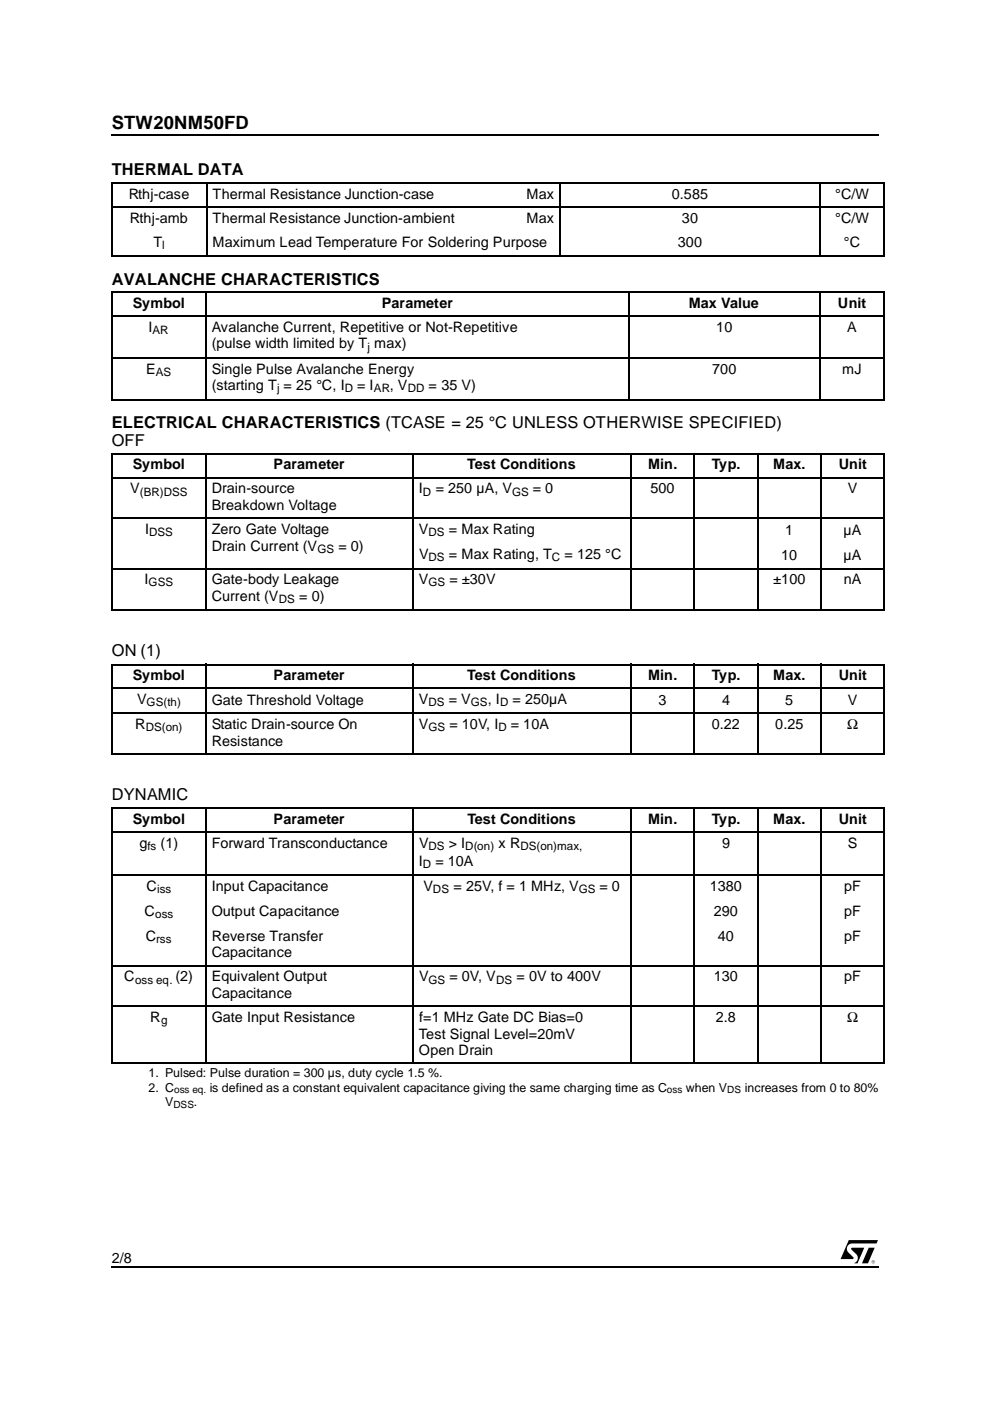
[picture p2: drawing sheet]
<svg xmlns="http://www.w3.org/2000/svg" width="210mm" height="297mm" viewBox="0 0 210 297" stroke-linecap="round" stroke-linejoin="round" font-family="sans-serif">
<defs><g id="words">
<text font-size="3.9" x="23.7" y="27.4">STW20NM50FD</text>
<g font-size="3.5">
<text x="23.7" y="37.1">THERMAL DATA</text>
<text x="23.7" y="60.3">AVALANCHE CHARACTERISTICS</text>
<text x="23.7" y="90.8">ELECTRICAL CHARACTERISTICS (TCASE = 25 °C UNLESS OTHERWISE SPECIFIED)</text>
<text x="23.7" y="94.5">OFF</text>
<text x="23.7" y="139.2">ON (1)</text>
<text x="23.7" y="169.6">DYNAMIC</text>
</g>
<g font-size="3">
<text x="27.3" y="42.1">Rthj-case</text>
<text x="27.5" y="47.2">Rthj-amb</text>
<text x="45.1" y="47.2">Thermal Resistance Junction-ambient</text>
<text x="45.1" y="42.1">Thermal Resistance Junction-case</text>
<text x="111.6" y="47.2">Max</text>
<text x="111.6" y="42.1">Max</text>
<text x="142.4" y="42.1">0.585</text>
<text x="144.5" y="47.2">30</text>
<text x="177.1" y="47.2">°C/W</text>
<text x="177.1" y="42.1">°C/W</text>
<text x="32.5" y="52.3">T</text>
<text x="45.1" y="52.4">Maximum Lead Temperature For Soldering Purpose</text>
<text x="143.7" y="52.4">300</text>
<text x="178.9" y="52.4">°C</text>
<text x="28.1" y="65.3">Symbol</text>
<text x="81" y="65.3">Parameter</text>
<text x="146.1" y="65.3">Max Value</text>
<text x="177.7" y="65.3">Unit</text>
<text x="31.5" y="70.4">I</text>
<text x="44.9" y="70.4">Avalanche Current, Repetitive or Not-Repetitive</text>
<text x="151.8" y="70.4">10</text>
<text x="179.6" y="70.4">A</text>
<text x="44.9" y="73.9">(pulse width limited by T max)</text>
<text x="31" y="79.2">E</text>
<text x="44.9" y="79.2">Single Pulse Avalanche Energy</text>
<text x="44.9" y="82.8">(starting T = 25 °C, I</text>
<text x="75.7" y="82.8">= I</text>
<text x="82.7" y="82.8">, V</text>
<text x="90.9" y="82.8">= 35 V)</text>
<text x="151" y="79.2">700</text>
<text x="178.6" y="79.2">mJ</text>
<text x="28.1" y="99.5">Symbol</text>
<text x="58" y="99.5">Parameter</text>
<text x="99.1" y="99.5">Test Conditions</text>
<text x="137.4" y="99.5">Min.</text>
<text x="150.9" y="99.5">Typ.</text>
<text x="163.9" y="99.5">Max.</text>
<text x="177.8" y="99.5">Unit</text>
<text x="27.6" y="104.6">V</text>
<text x="44.9" y="104.6">Drain-source</text>
<text x="88.8" y="104.6">I</text>
<text x="92.4" y="104.6">= 250 µA, V</text>
<text x="113" y="104.6">= 0</text>
<text x="137.9" y="104.6">500</text>
<text x="179.8" y="104.6">V</text>
<text x="30.8" y="113.2">I</text>
<text x="44.9" y="108.2">Breakdown Voltage</text>
<text x="44.9" y="113.2">Zero Gate Voltage</text>
<text x="88.8" y="113.2">V</text>
<text x="95.2" y="113.2">= Max Rating</text>
<text x="166.5" y="113.3">1</text>
<text x="178.8" y="113.3">µA</text>
<text x="44.9" y="116.7">Drain Current (V</text>
<text x="71.7" y="116.7">= 0)</text>
<text x="88.8" y="118.6">V</text>
<text x="95.2" y="118.6">= Max Rating, T</text>
<text x="119.7" y="118.6">= 125 °C</text>
<text x="165.6" y="118.7">10</text>
<text x="178.8" y="118.7">µA</text>
<text x="30.7" y="123.8">I</text>
<text x="44.9" y="123.8">Gate-body Leakage</text>
<text x="88.8" y="123.8">V</text>
<text x="95.3" y="123.8">= ±30V</text>
<text x="163.9" y="123.8">±100</text>
<text x="178.9" y="123.8">nA</text>
<text x="44.9" y="127.4">Current (V</text>
<text x="63.4" y="127.4">= 0)</text>
<text x="28.1" y="144.2">Symbol</text>
<text x="29.1" y="149.2">V</text>
<text x="44.9" y="149.4">Gate Threshold Voltage</text>
<text x="58" y="144.2">Parameter</text>
<text x="88.8" y="149.2">V</text>
<text x="95.2" y="149.2">= V</text>
<text x="99.1" y="144.2">Test Conditions</text>
<text x="103.4" y="149.2">, I</text>
<text x="108.6" y="149.2">= 250µA</text>
<text x="137.4" y="144.2">Min.</text>
<text x="139.6" y="149.4">3</text>
<text x="150.9" y="144.2">Typ.</text>
<text x="153.1" y="149.4">4</text>
<text x="163.9" y="144.2">Max.</text>
<text x="166.5" y="149.4">5</text>
<text x="177.8" y="144.2">Unit</text>
<text x="179.8" y="149.4">V</text>
<text x="28.6" y="154.6">R</text>
<text x="44.9" y="154.6">Static Drain-source On</text>
<text x="88.8" y="154.6">V</text>
<text x="95.3" y="154.6">= 10V, I</text>
<text x="108.3" y="154.6">= 10A</text>
<text x="150.9" y="154.6">0.22</text>
<text x="164.4" y="154.6">0.25</text>
<text x="179.6" y="154.6">Ω</text>
<text x="44.9" y="158.1">Resistance</text>
<text x="28.1" y="174.6">Symbol</text>
<text x="29.6" y="179.7">g</text>
<text x="34.1" y="179.7">(1)</text>
<text x="44.9" y="179.7">Forward Transconductance</text>
<text x="58" y="174.6">Parameter</text>
<text x="88.8" y="179.7">V</text>
<text x="95.2" y="179.7">&gt; I</text>
<text x="99.1" y="174.6">Test Conditions</text>
<text x="105.7" y="179.7">x R</text>
<text x="137.4" y="174.6">Min.</text>
<text x="150.9" y="174.6">Typ.</text>
<text x="153.1" y="179.7">9</text>
<text x="163.9" y="174.6">Max.</text>
<text x="177.8" y="174.6">Unit</text>
<text x="179.8" y="179.7">S</text>
<text x="88.8" y="183.5">I</text>
<text x="92.3" y="183.5">= 10A</text>
<text x="31.1" y="188.9">C</text>
<text x="44.9" y="188.9">Input Capacitance</text>
<text x="89.8" y="188.9">V</text>
<text x="96.1" y="188.9">= 25V, f = 1 MHz, V</text>
<text x="127.1" y="188.9">= 0</text>
<text x="150.5" y="188.9">1380</text>
<text x="179" y="188.9">pF</text>
<text x="30.7" y="194.2">C</text>
<text x="44.9" y="194.3">Output Capacitance</text>
<text x="151.3" y="194.3">290</text>
<text x="179" y="194.3">pF</text>
<text x="30.9" y="199.5">C</text>
<text x="44.9" y="199.5">Reverse Transfer</text>
<text x="44.9" y="203">Capacitance</text>
<text x="152.2" y="199.5">40</text>
<text x="179" y="199.5">pF</text>
<text x="26.4" y="208.1">C</text>
<text x="37.2" y="208.1">(2)</text>
<text x="44.9" y="208.1">Equivalent Output</text>
<text x="88.8" y="208.1">V</text>
<text x="95.3" y="208.1">= 0V, V</text>
<text x="109.5" y="208.1">= 0V to 400V</text>
<text x="151.3" y="208.1">130</text>
<text x="179" y="208.1">pF</text>
<text x="44.9" y="211.6">Capacitance</text>
<text x="31.9" y="216.7">R</text>
<text x="44.9" y="216.7">Gate Input Resistance</text>
<text x="88.8" y="220.3">Test Signal Level=20mV</text>
<text x="88.8" y="216.7">f=1 MHz Gate DC Bias=0</text>
<text x="151.7" y="216.7">2.8</text>
<text x="179.6" y="216.7">Ω</text>
<text x="88.8" y="223.7">Open Drain</text>
<text x="23.7" y="267.7">2/8</text>
</g>
<g font-size="2.6">
<text x="31.5" y="228.3">1. Pulsed: Pulse duration = 300 µs, duty cycle 1.5 %.</text>
<text x="31.5" y="231.4">2. C</text>
<text x="44.5" y="231.4">is defined as a constant equivalent capacitance giving the same charging time as C</text>
<text x="145.4" y="231.4">when V</text>
<text x="157.9" y="231.4">increases from 0 to 80%</text>
<text x="35" y="234.5">V</text>
<text x="41.1" y="234.5">.</text>
</g>
<g font-size="2.5">
<text x="34.4" y="52.7">l</text>
<text x="32.4" y="70.8">AR</text>
<text x="77.9" y="74.4">j</text>
<text x="33" y="79.7">AS</text>
<text x="58.8" y="83.2">j</text>
<text x="73.1" y="83.2">D</text>
<text x="79.3" y="83.2">AR</text>
<text x="86.5" y="83.2">DD</text>
<text x="29.7" y="105.1">(BR)DSS</text>
<text x="89.7" y="105.1">D</text>
<text x="108.6" y="105.1">GS</text>
<text x="31.6" y="113.7">DSS</text>
<text x="90.9" y="113.7">DS</text>
<text x="67.3" y="117.2">GS</text>
<text x="90.9" y="119">DS</text>
<text x="117" y="119">C</text>
<text x="31.5" y="124.3">GSS</text>
<text x="90.9" y="124.3">GS</text>
<text x="59.1" y="127.9">DS</text>
<text x="31.1" y="149.7">GS(th)</text>
<text x="90.9" y="149.7">DS</text>
<text x="99.8" y="149.7">GS</text>
<text x="106" y="149.7">D</text>
<text x="30.9" y="155.1">DS(on)</text>
<text x="90.9" y="155.1">GS</text>
<text x="105.7" y="155.1">D</text>
<text x="31.3" y="180.2">fs</text>
<text x="89.7" y="183.9">D</text>
<text x="90.9" y="180.2">DS</text>
<text x="98.7" y="180.2">D(on)</text>
<text x="110.3" y="180.2">DS(on)max,</text>
<text x="33.3" y="189.3">iss</text>
<text x="91.8" y="189.3">DS</text>
<text x="122.7" y="189.3">GS</text>
<text x="32.9" y="194.6">oss</text>
<text x="33.1" y="199.9">rss</text>
<text x="28.6" y="208.6">oss eq.</text>
<text x="90.9" y="208.6">GS</text>
<text x="105.2" y="208.6">DS</text>
<text x="34.1" y="217.1">g</text>
</g>
<g font-size="2.1">
<text x="36.9" y="231.8">oss eq.</text>
<text x="141.4" y="231.8">oss</text>
<text x="154.2" y="231.8">DS</text>
<text x="36.8" y="234.9">DSS</text>
</g>
</g></defs>
<path d="M23.6 28.4l.1 .3zM186.3 28.4l.1 .3zM23.6 268.4l.1 .3zM186.3 268.4l.1 .3z" fill="#000"/>
<path d="M23.7 28.5h162.6M23.7 268.6h162.6" fill="none" stroke="#000" stroke-width=".25"/>
<path d="M178.2 262.9h8v4.9h-8z" fill="#fff"/>
<path d="M180.5 264.6l2.7-.1-1.4 3.4-.7-.1a1.17 1.17 0 0 0 .5-1.9l-1.1-1zM184.2 264.5h1.3l-1.5 3.4h-1.2zM180 262.9h6.2l-.4 .7h-5.1a1.12 1.12 0 0 0-1.1 .8 1.12 1.12 0 0 0 .3 1.2l1 1v.3l-2.7 .1z" fill="#000"/>
<path d="M184.8 267.5a.35 .35 0 0 1 .7 0 .35 .35 0 0 1-.7 0zM184.9 267.5a.29 .29 0 0 0 .5 0 .29 .29 0 0 0-.5 0zM185 267.3l.3 .1v.3l-.2-.2-.1 .2zM185.1 267.4h.2z" fill="#231f20"/>
<g fill="none" stroke="#000" stroke-width=".25">
<path d="M23.6 38.8h164M23.8 38.8v15.3M43.8 38.7v15.6M118.8 38.7v15.6M173.8 38.7v15.6M187.5 38.8v15.3M23.6 43.9h164M23.6 54.3h164M23.6 62h164M23.6 67.1h164M23.6 75.9h164M23.8 62v22.6"/>
<path d="M43.7 61.8v23M133.3 61.8v23M173.8 61.8v23M187.5 62v22.6M23.6 84.8h164M23.6 96.2h164M23.8 96.3v33M43.7 96.1v33.3M87.5 96.1v33.3M133.8 96.1v33.3M147.2 96.1v33.3M160.7 96.1v33.3"/>
<path d="M174.1 96.1v33.3M187.5 96.3v33M23.6 101.3h164M23.6 109.9h164M23.6 120.6h164M23.6 129.4h164M23.6 140.9h164M23.6 145.9h164M23.6 151.2h164M23.6 159.9h164M23.8 140.9v18.8M43.7 140.7v19.2"/>
<path d="M87.5 140.7v19.2M133.8 140.7v19.2M147.2 140.7v19.2M160.7 140.7v19.2M174.1 140.7v19.2M187.5 140.9v18.8M23.6 171.3h164M23.6 176.4h164M23.8 171.4v53.9M43.7 171.2v54.3M87.5 171.2v54.3M133.8 171.2v54.3"/>
<path d="M147.2 171.2v54.3M160.7 171.2v54.3M174.1 171.2v54.3M187.5 171.4v53.9M23.6 185.5h164M23.6 204.7h164M23.6 213.4h164M23.6 225.5h164"/>
</g>
<use href="#words"/>
</svg>
